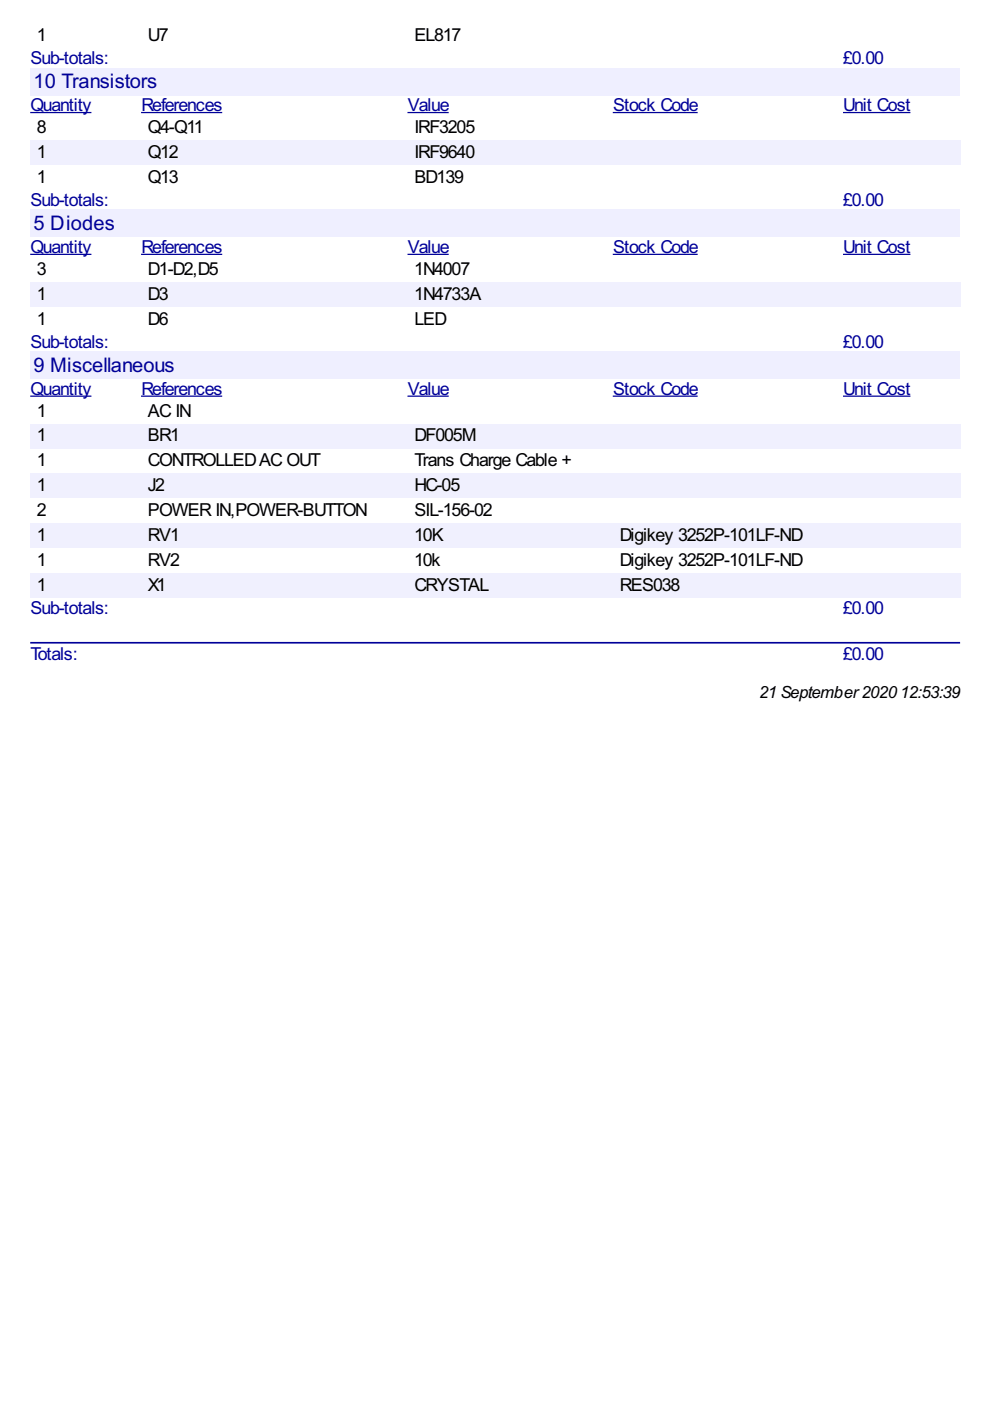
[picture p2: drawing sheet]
<svg xmlns="http://www.w3.org/2000/svg" width="210mm" height="297mm" viewBox="0 0 210 297" stroke-linecap="round" stroke-linejoin="round" font-family="sans-serif">
<defs><g id="words">
<g font-size="4.8" fill="#009">
<text x="7.1" y="18.8">10 Transistors</text>
<text x="7.1" y="48.8">5 Diodes</text>
<text x="7.1" y="78.9">9 Miscellaneous</text>
</g>
<g font-size="4.2">
<text x="7.8" y="8.7">1</text>
<text x="31.4" y="8.7">U7</text>
<text x="87.9" y="8.7">EL817</text>
<text x="7.8" y="28.2">8</text>
<text x="31.4" y="28.2">Q4-Q11</text>
<text x="87.9" y="28.2">IRF3205</text>
<text x="7.8" y="33.5">1</text>
<text x="31.4" y="33.5">Q12</text>
<text x="87.9" y="33.5">IRF9640</text>
<text x="7.8" y="38.8">1</text>
<text x="31.4" y="38.8">Q13</text>
<text x="87.9" y="38.8">BD139</text>
<text x="7.8" y="58.2">3</text>
<text x="31.4" y="58.2">D1-D2,D5</text>
<text x="87.8" y="58.2">1N4007</text>
<text x="7.8" y="63.5">1</text>
<text x="31.4" y="63.5">D3</text>
<text x="87.8" y="63.5">1N4733A</text>
<text x="7.8" y="68.8">1</text>
<text x="31.4" y="68.8">D6</text>
<text x="87.9" y="68.8">LED</text>
<text x="7.8" y="88.3">1</text>
<text x="31.4" y="88.3">AC IN</text>
<text x="7.8" y="93.6">1</text>
<text x="31.4" y="93.6">BR1</text>
<text x="87.9" y="93.6">DF005M</text>
<text x="7.8" y="98.9">1</text>
<text x="31.4" y="98.9">CONTROLLEDAC OUT</text>
<text x="87.9" y="98.9">Trans Charge Cable +</text>
<text x="7.8" y="104.2">1</text>
<text x="31.4" y="104.2">J2</text>
<text x="87.9" y="104.2">HC-05</text>
<text x="7.8" y="109.5">2</text>
<text x="31.4" y="109.5">POWER IN,POWER-BUTTON</text>
<text x="87.9" y="109.5">SIL-156-02</text>
<text x="7.8" y="114.8">1</text>
<text x="31.4" y="114.8">RV1</text>
<text x="87.8" y="114.8">10K</text>
<text x="131.4" y="114.8">Digikey 3252P-101LF-ND</text>
<text x="7.8" y="120.1">1</text>
<text x="7.8" y="125.3">1</text>
<text x="31.4" y="120.1">RV2</text>
<text x="31.4" y="125.3">X1</text>
<text x="87.8" y="120.1">10k</text>
<text x="87.9" y="125.3">CRYSTAL</text>
<text x="131.4" y="120.1">Digikey 3252P-101LF-ND</text>
<text x="131.4" y="125.3">RES038</text>
</g>
<g font-size="4.2" fill="#009">
<text x="6.5" y="13.6">Sub-totals:</text>
<text x="178.7" y="13.6">£0.00</text>
<text x="6.5" y="23.6">Quantity</text>
<text x="30" y="23.6">References</text>
<text x="86.5" y="23.6">Value</text>
<text x="130" y="23.6">Stock Code</text>
<text x="178.8" y="23.6">Unit Cost</text>
<text x="6.5" y="43.7">Sub-totals:</text>
<text x="178.7" y="43.7">£0.00</text>
<text x="6.5" y="53.7">Quantity</text>
<text x="30" y="53.7">References</text>
<text x="86.5" y="53.7">Value</text>
<text x="130" y="53.7">Stock Code</text>
<text x="178.8" y="53.7">Unit Cost</text>
<text x="6.5" y="73.8">Sub-totals:</text>
<text x="178.7" y="73.8">£0.00</text>
<text x="6.5" y="83.7">Quantity</text>
<text x="30" y="83.7">References</text>
<text x="86.5" y="83.7">Value</text>
<text x="130" y="83.7">Stock Code</text>
<text x="178.8" y="83.7">Unit Cost</text>
<text x="6.5" y="130.3">Sub-totals:</text>
<text x="178.7" y="130.3">£0.00</text>
<text x="6.5" y="139.9">Totals:</text>
<text x="178.7" y="139.9">£0.00</text>
</g>
<text font-size="4" x="160.9" y="148.1">21 September202012:53:39</text>
</g></defs>
<g fill="#efefff">
<path d="M6.4 14.4h197.2v5.8h-197.2z"/>
<path d="M6.9 14.5h26.2v4.8h-26.2z"/>
</g>
<path d="M6.4 23.9h13M29.9 23.9h17.2M86.4 23.9h8.7M129.9 23.9h18M178.7 23.9h14.3" fill="none" stroke="#009" stroke-width=".26"/>
<g fill="#f0f0fe">
<path d="M6.4 29.7h23.5v5.3h-23.5z"/>
<path d="M7.7 29.9h1.8v4.2h-1.8z"/>
<path d="M29.9 29.7h56.5v5.3h-56.5z"/>
<path d="M31.2 29.9h6.4v4.2h-6.4z"/>
<path d="M86.4 29.7h43.5v5.3h-43.5z"/>
<path d="M87.6 29.9h12.7v4.2h-12.7z"/>
<path d="M129.9 29.7h48.8v5.3h-48.8z"/>
<path d="M178.7 29.7h24.9v5.3h-24.9z"/>
</g>
<g fill="#efefff">
<path d="M6.4 44.5h197.2v5.7h-197.2z"/>
<path d="M6.9 44.7h17.2v4.8h-17.2z"/>
</g>
<path d="M6.4 53.9h13M29.9 53.9h17.2M86.4 53.9h8.7M129.9 53.9h18M178.7 53.9h14.3" fill="none" stroke="#009" stroke-width=".26"/>
<g fill="#f0f0fe">
<path d="M6.4 59.7h23.5v5.3h-23.5z"/>
<path d="M7.7 60h1.8v4.3h-1.8z"/>
<path d="M29.9 59.7h56.5v5.3h-56.5z"/>
<path d="M31.2 60h4.3v4.3h-4.3z"/>
<path d="M86.4 59.7h43.5v5.3h-43.5z"/>
<path d="M87.6 60h14v4.3h-14z"/>
<path d="M129.9 59.7h48.8v5.3h-48.8z"/>
<path d="M178.7 59.7h24.9v5.3h-24.9z"/>
</g>
<g fill="#efefff">
<path d="M6.4 74.6h197.2v5.7h-197.2z"/>
<path d="M6.9 74.9h29.9v4.7h-29.9z"/>
</g>
<path d="M6.4 84h13M29.9 84h17.2M86.4 84h8.7M129.9 84h18M178.7 84h14.3" fill="none" stroke="#009" stroke-width=".26"/>
<g fill="#f0f0fe">
<path d="M6.4 89.8h23.5v5.3h-23.5z"/>
<path d="M7.7 89.9h1.8v4.3h-1.8z"/>
<path d="M29.9 89.8h56.5v5.3h-56.5z"/>
<path d="M31.2 89.9h6.6v4.3h-6.6z"/>
<path d="M86.4 89.8h43.5v5.3h-43.5z"/>
<path d="M87.6 89.9h13v4.3h-13z"/>
<path d="M129.9 89.8h48.8v5.3h-48.8z"/>
<path d="M178.7 89.8h24.9v5.3h-24.9z"/>
<path d="M6.4 100.4h23.5v5.3h-23.5z"/>
<path d="M7.7 100.5h1.8v4.2h-1.8z"/>
<path d="M29.9 100.4h56.5v5.3h-56.5z"/>
<path d="M31.2 100.5h3.5v4.2h-3.5z"/>
<path d="M86.4 100.4h43.5v5.3h-43.5z"/>
<path d="M87.6 100.5h9.5v4.2h-9.5z"/>
<path d="M129.9 100.4h48.8v5.3h-48.8z"/>
<path d="M178.7 100.4h24.9v5.3h-24.9z"/>
<path d="M6.4 111h23.5v5.3h-23.5z"/>
<path d="M7.7 111.1h1.8v4.2h-1.8z"/>
<path d="M29.9 111h56.5v5.3h-56.5z"/>
<path d="M31.2 111.1h6.6v4.2h-6.6z"/>
<path d="M86.4 111h43.5v5.3h-43.5z"/>
<path d="M87.6 111.1h6.1v4.2h-6.1z"/>
<path d="M129.9 111h48.8v5.3h-48.8z"/>
<path d="M131.3 111.1h38.6v4.2h-38.6z"/>
<path d="M178.7 111h24.9v5.3h-24.9z"/>
<path d="M6.4 121.6h23.5v5.2h-23.5z"/>
<path d="M7.7 121.7h1.8v4.2h-1.8z"/>
<path d="M29.9 121.6h56.5v5.2h-56.5z"/>
<path d="M31.2 121.7h3.7v4.2h-3.7z"/>
<path d="M86.4 121.6h43.5v5.2h-43.5z"/>
<path d="M87.6 121.7h15.6v4.2h-15.6z"/>
<path d="M129.9 121.6h48.8v5.2h-48.8z"/>
<path d="M131.3 121.7h12.7v4.2h-12.7z"/>
<path d="M178.7 121.6h24.9v5.2h-24.9z"/>
</g>
<path d="M6.6 136.3h196.8" fill="none" stroke="#009" stroke-width=".35"/>
<use href="#words"/>
</svg>
